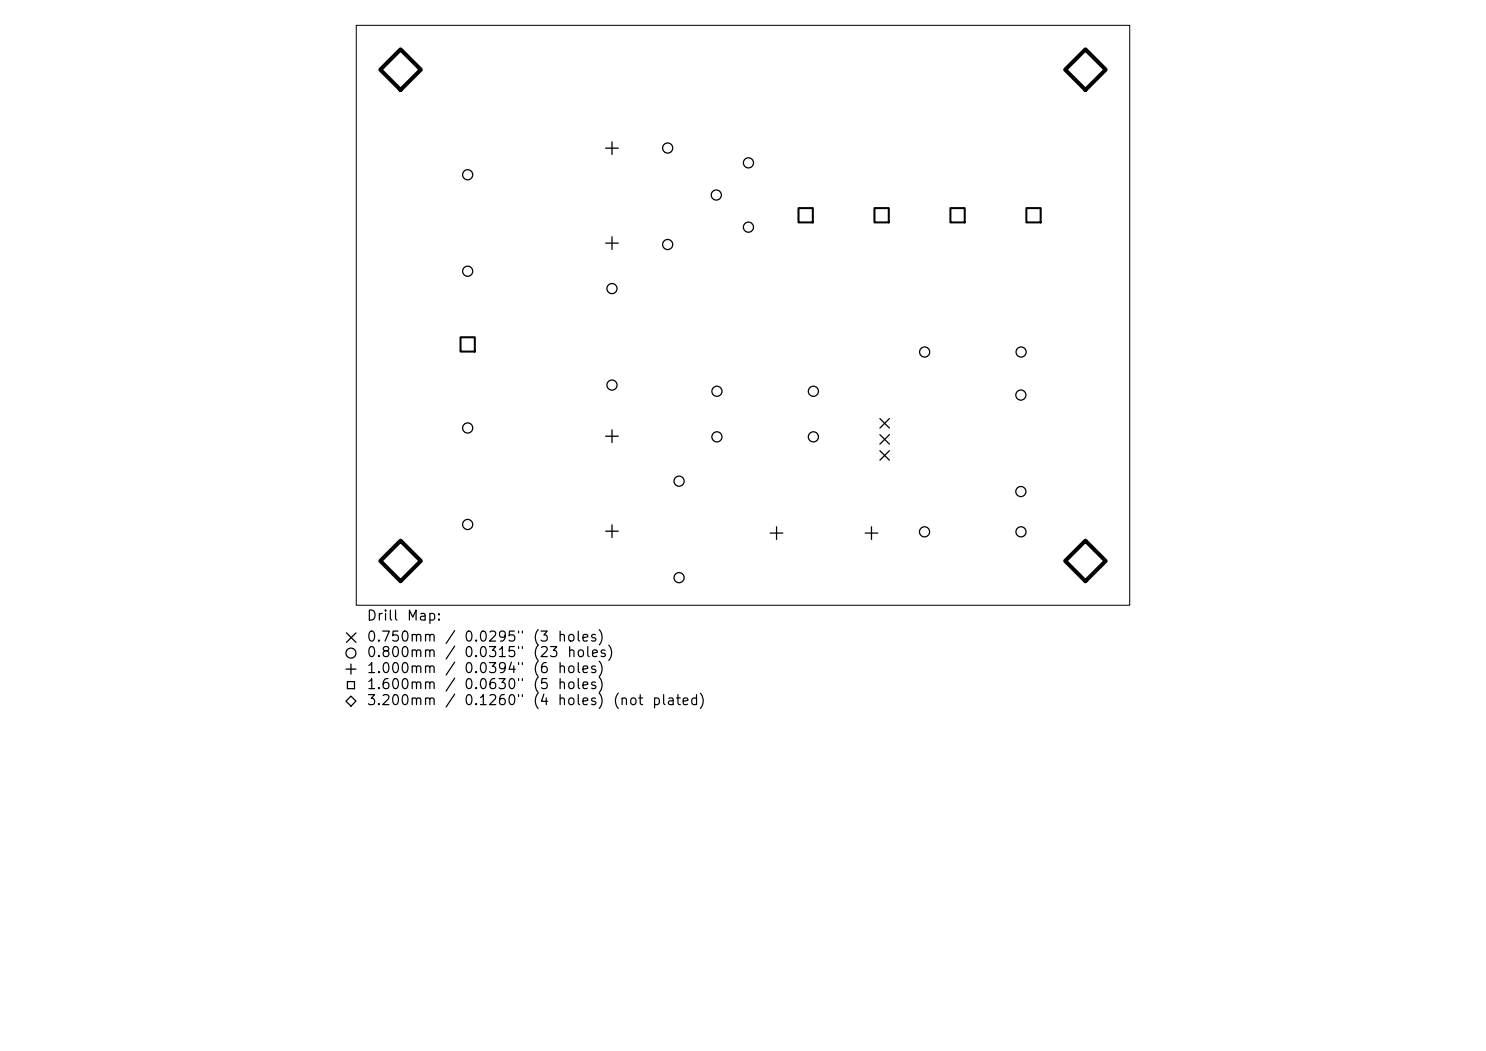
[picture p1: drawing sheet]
<svg xmlns="http://www.w3.org/2000/svg" width="297mm" height="210mm" viewBox="0 0 297 210" stroke-linecap="round" stroke-linejoin="round" font-family="sans-serif">
<defs><g id="words">
<g font-size="2">
<text x="73.1" y="124.5">Drill</text>
<text x="81.2" y="124.5">Map:</text>
<text x="73.1" y="128.7">0.750mm</text>
<text x="73.1" y="131.8">0.800mm</text>
<text x="88.8" y="128.7">/</text>
<text x="88.8" y="131.8">/</text>
<text x="92.6" y="128.7">0.0295&quot;</text>
<text x="92.6" y="131.8">0.0315&quot;</text>
<text x="106.3" y="128.7">(3</text>
<text x="106.3" y="131.8">(23</text>
<text x="111.3" y="128.7">holes)</text>
<text x="113.2" y="131.8">holes)</text>
<text x="73.1" y="135">1.000mm</text>
<text x="88.8" y="135">/</text>
<text x="92.6" y="135">0.0394&quot;</text>
<text x="106.3" y="135">(6</text>
<text x="111.3" y="135">holes)</text>
<text x="73.1" y="138.2">1.600mm</text>
<text x="73.1" y="141.4">3.200mm</text>
<text x="88.8" y="138.2">/</text>
<text x="88.8" y="141.4">/</text>
<text x="92.6" y="138.2">0.0630&quot;</text>
<text x="92.6" y="141.4">0.1260&quot;</text>
<text x="106.3" y="138.2">(5</text>
<text x="106.3" y="141.4">(4</text>
<text x="111.3" y="138.2">holes)</text>
<text x="111.3" y="141.4">holes)</text>
<text x="122.3" y="141.4">(not</text>
<text x="130.2" y="141.4">plated)</text>
</g>
</g></defs>
<path d="M71.2 5.1h154.6v115.8h-154.6z" fill="none" stroke="#000" stroke-width=".2"/>
<g fill="none" stroke="#000" stroke-width=".25">
<path d="M121 29.6h2.6M122.3 28.3v2.6M121 48.6h2.6M122.3 47.3v2.5M121 87.2h2.6M122.3 85.9v2.5M175.9 83.6l1.9 1.9M175.9 86.8l1.9 1.9M175.9 90.1l1.9 1.9M177.8 83.6l-1.9 1.9M177.8 86.8l-1.9 1.9M177.8 90.1l-1.9 1.9"/>
<path d="M121 106.1h2.6M122.3 104.9v2.5M153.9 106.5h2.6M155.2 105.3v2.5M172.9 106.5h2.5M174.2 105.3v2.5M69.1 133.7h2M69.2 126.5l1.9 1.9M69.4 136.2h1.5v1.4h-1.5zM70.1 132.7v2M71.1 126.5l-1.9 1.9M69.1 140.1l1-1 1 1-1 1z"/>
<circle cx="93.5" cy="34.9" r="1.01"/>
<circle cx="133.4" cy="29.6" r="1.01"/>
<circle cx="143.2" cy="39" r="1.01"/>
<circle cx="149.6" cy="32.5" r="1.01"/>
<circle cx="93.5" cy="54.2" r="1.01"/>
<circle cx="122.3" cy="57.7" r="1.01"/>
<circle cx="133.4" cy="48.9" r="1.01"/>
<circle cx="149.6" cy="45.4" r="1.01"/>
<circle cx="122.3" cy="76.9" r="1.01"/>
<circle cx="143.3" cy="78.2" r="1.01"/>
<circle cx="162.6" cy="78.2" r="1.01"/>
<circle cx="184.8" cy="70.3" r="1.01"/>
<circle cx="204" cy="78.9" r="1.01"/>
<circle cx="204.1" cy="70.3" r="1.01"/>
<circle cx="93.5" cy="85.5" r="1.01"/>
<circle cx="135.7" cy="96.1" r="1.01"/>
<circle cx="143.3" cy="87.3" r="1.01"/>
<circle cx="162.6" cy="87.3" r="1.01"/>
<circle cx="204" cy="98.2" r="1.01"/>
<circle cx="93.5" cy="104.8" r="1.01"/>
<circle cx="135.7" cy="115.4" r="1.01"/>
<circle cx="184.8" cy="106.3" r="1.01"/>
<circle cx="204.1" cy="106.3" r="1.01"/>
<circle cx="70.1" cy="130.5" r="1"/>
</g>
<path d="M159.6 41.6h2.9v2.8h-2.9zM174.8 41.6h2.8v2.8h-2.8zM190 41.6h2.8v2.8h-2.8zM205.1 41.6h2.9v2.8h-2.9zM92 67.4h2.9v2.9h-2.9z" fill="none" stroke="#000" stroke-width=".4"/>
<path d="M76 13.9l4.1-4 4 4-4 4.1zM212.9 13.9l4-4 4.1 4-4.1 4.1zM76 112.1l4.1-4.1 4 4.1-4 4zM216.9 108l4.1 4.1-4.1 4-4-4z" fill="none" stroke="#000" stroke-width=".81"/>
<use href="#words"/>
</svg>
